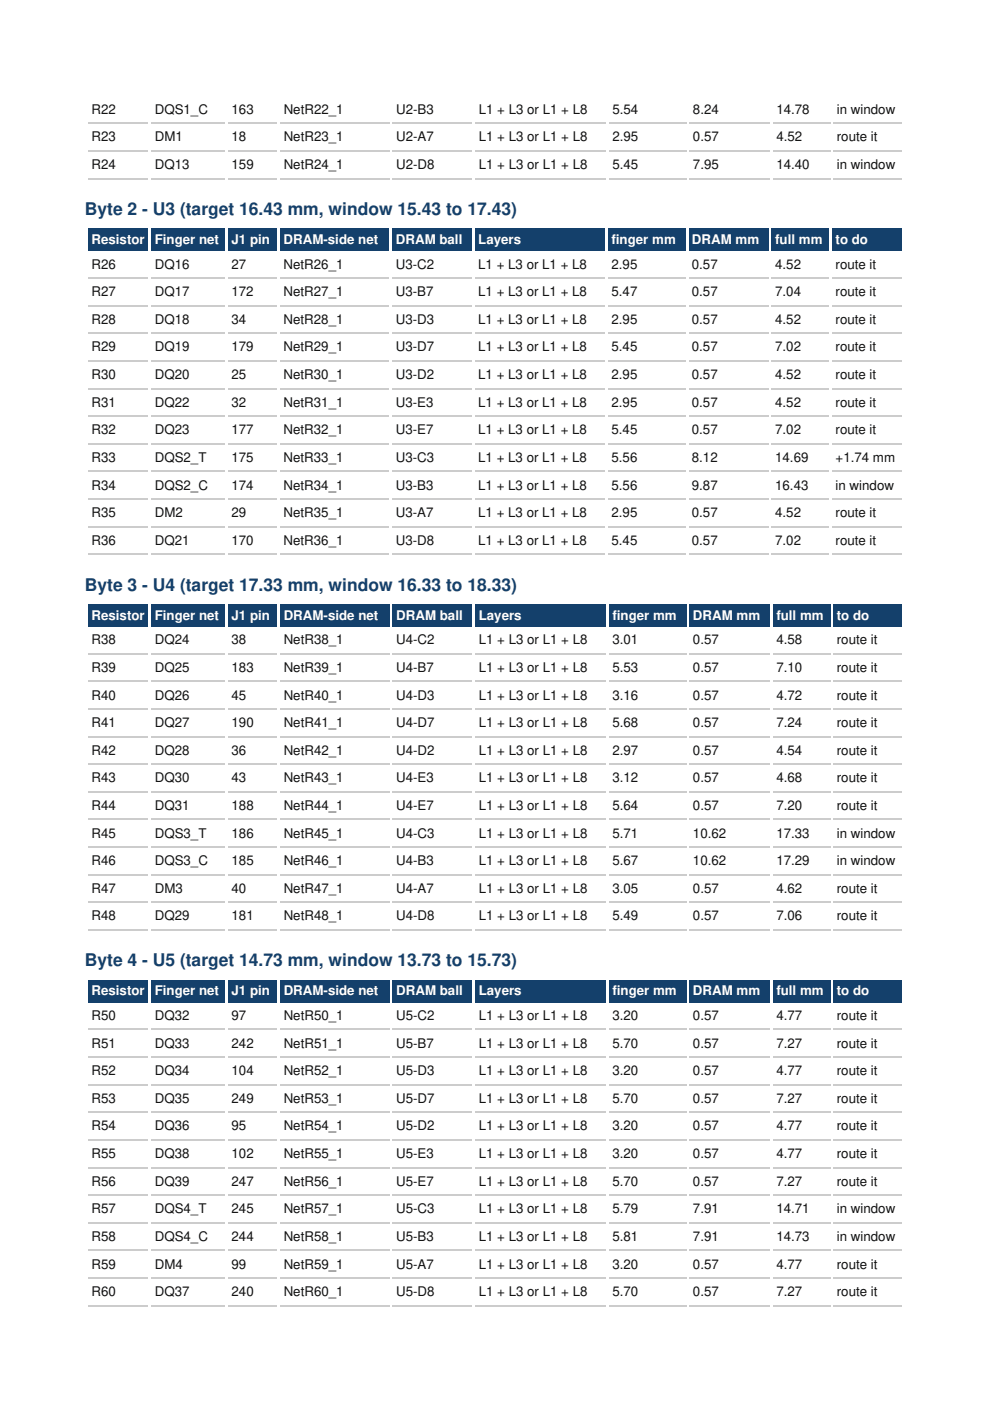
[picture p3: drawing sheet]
<svg xmlns="http://www.w3.org/2000/svg" width="210mm" height="297mm" viewBox="0 0 210 297" stroke-linecap="round" stroke-linejoin="round" font-family="sans-serif">
<defs><g id="words">
<g font-size="3.7" fill="#14406b">
<text x="18" y="45.6">Byte 2 - U3 (target 16.43 mm, window 15.43 to 17.43)</text>
<text x="18" y="125.3">Byte 3 - U4 (target 17.33 mm, window 16.33 to 18.33)</text>
<text x="18" y="204.9">Byte 4 - U5 (target 14.73 mm, window 13.73 to 15.73)</text>
</g>
<g font-size="2.8" fill="#111">
<text x="19.4" y="24.1">R22</text>
<text x="19.4" y="30">R23</text>
<text x="32.8" y="24.1">DQS1_C</text>
<text x="32.8" y="30">DM1</text>
<text x="49.1" y="24.1">163</text>
<text x="49.1" y="30">18</text>
<text x="60.2" y="24.1">NetR22_1</text>
<text x="60.2" y="30">NetR23_1</text>
<text x="84" y="24.1">U2-B3</text>
<text x="84" y="30">U2-A7</text>
<text x="101.5" y="24.1">L1 + L3 or L1 + L8</text>
<text x="101.5" y="30">L1 + L3 or L1 + L8</text>
<text x="129.8" y="24.1">5.54</text>
<text x="129.8" y="30">2.95</text>
<text x="146.9" y="24.1">8.24</text>
<text x="146.9" y="30">0.57</text>
<text x="164.6" y="24.1">14.78</text>
<text x="164.6" y="30">4.52</text>
<text x="177.4" y="24.1">in window</text>
<text x="177.4" y="30">route it</text>
<text x="19.4" y="35.8">R24</text>
<text x="32.8" y="35.8">DQ13</text>
<text x="49.1" y="35.8">159</text>
<text x="60.2" y="35.8">NetR24_1</text>
<text x="84" y="35.8">U2-D8</text>
<text x="101.5" y="35.8">L1 + L3 or L1 + L8</text>
<text x="129.8" y="35.8">5.45</text>
<text x="146.9" y="35.8">7.95</text>
<text x="164.6" y="35.8">14.40</text>
<text x="177.4" y="35.8">in window</text>
<text x="19.4" y="56.9">R26</text>
<text x="32.8" y="56.9">DQ16</text>
<text x="49.1" y="56.9">27</text>
<text x="60.1" y="56.9">NetR26_1</text>
<text x="83.9" y="56.9">U3-C2</text>
<text x="101.4" y="56.9">L1 + L3 or L1 + L8</text>
<text x="129.7" y="56.9">2.95</text>
<text x="146.7" y="56.9">0.57</text>
<text x="164.4" y="56.9">4.52</text>
<text x="177.2" y="56.9">route it</text>
<text x="19.4" y="62.8">R27</text>
<text x="32.8" y="62.8">DQ17</text>
<text x="49.1" y="62.8">172</text>
<text x="60.1" y="62.8">NetR27_1</text>
<text x="83.9" y="62.8">U3-B7</text>
<text x="101.4" y="62.8">L1 + L3 or L1 + L8</text>
<text x="129.7" y="62.8">5.47</text>
<text x="146.7" y="62.8">0.57</text>
<text x="164.4" y="62.8">7.04</text>
<text x="177.2" y="62.8">route it</text>
<text x="19.4" y="68.7">R28</text>
<text x="32.8" y="68.7">DQ18</text>
<text x="49.1" y="68.7">34</text>
<text x="60.1" y="68.7">NetR28_1</text>
<text x="83.9" y="68.7">U3-D3</text>
<text x="101.4" y="68.7">L1 + L3 or L1 + L8</text>
<text x="129.7" y="68.7">2.95</text>
<text x="146.7" y="68.7">0.57</text>
<text x="164.4" y="68.7">4.52</text>
<text x="177.2" y="68.7">route it</text>
<text x="19.4" y="74.5">R29</text>
<text x="32.8" y="74.5">DQ19</text>
<text x="49.1" y="74.5">179</text>
<text x="60.1" y="74.5">NetR29_1</text>
<text x="83.9" y="74.5">U3-D7</text>
<text x="101.4" y="74.5">L1 + L3 or L1 + L8</text>
<text x="129.7" y="74.5">5.45</text>
<text x="146.7" y="74.5">0.57</text>
<text x="164.4" y="74.5">7.02</text>
<text x="177.2" y="74.5">route it</text>
<text x="19.4" y="80.4">R30</text>
<text x="32.8" y="80.4">DQ20</text>
<text x="49.1" y="80.4">25</text>
<text x="60.1" y="80.4">NetR30_1</text>
<text x="83.9" y="80.4">U3-D2</text>
<text x="101.4" y="80.4">L1 + L3 or L1 + L8</text>
<text x="129.7" y="80.4">2.95</text>
<text x="146.7" y="80.4">0.57</text>
<text x="164.4" y="80.4">4.52</text>
<text x="177.2" y="80.4">route it</text>
<text x="19.4" y="86.2">R31</text>
<text x="32.8" y="86.2">DQ22</text>
<text x="49.1" y="86.2">32</text>
<text x="60.1" y="86.2">NetR31_1</text>
<text x="83.9" y="86.2">U3-E3</text>
<text x="101.4" y="86.2">L1 + L3 or L1 + L8</text>
<text x="129.7" y="86.2">2.95</text>
<text x="146.7" y="86.2">0.57</text>
<text x="164.4" y="86.2">4.52</text>
<text x="177.2" y="86.2">route it</text>
<text x="19.4" y="92.1">R32</text>
<text x="32.8" y="92.1">DQ23</text>
<text x="49.1" y="92.1">177</text>
<text x="60.1" y="92.1">NetR32_1</text>
<text x="83.9" y="92.1">U3-E7</text>
<text x="101.4" y="92.1">L1 + L3 or L1 + L8</text>
<text x="129.7" y="92.1">5.45</text>
<text x="146.7" y="92.1">0.57</text>
<text x="164.4" y="92.1">7.02</text>
<text x="177.2" y="92.1">route it</text>
<text x="19.4" y="97.9">R33</text>
<text x="32.8" y="97.9">DQS2_T</text>
<text x="49.1" y="97.9">175</text>
<text x="60.1" y="97.9">NetR33_1</text>
<text x="83.9" y="97.9">U3-C3</text>
<text x="101.4" y="97.9">L1 + L3 or L1 + L8</text>
<text x="129.7" y="97.9">5.56</text>
<text x="146.7" y="97.9">8.12</text>
<text x="164.4" y="97.9">14.69</text>
<text x="177.2" y="97.9">+1.74 mm</text>
<text x="19.4" y="103.8">R34</text>
<text x="32.8" y="103.8">DQS2_C</text>
<text x="49.1" y="103.8">174</text>
<text x="60.1" y="103.8">NetR34_1</text>
<text x="83.9" y="103.8">U3-B3</text>
<text x="101.4" y="103.8">L1 + L3 or L1 + L8</text>
<text x="129.7" y="103.8">5.56</text>
<text x="146.7" y="103.8">9.87</text>
<text x="164.4" y="103.8">16.43</text>
<text x="177.2" y="103.8">in window</text>
<text x="19.4" y="109.6">R35</text>
<text x="32.8" y="109.6">DM2</text>
<text x="49.1" y="109.6">29</text>
<text x="60.1" y="109.6">NetR35_1</text>
<text x="83.9" y="109.6">U3-A7</text>
<text x="101.4" y="109.6">L1 + L3 or L1 + L8</text>
<text x="129.7" y="109.6">2.95</text>
<text x="146.7" y="109.6">0.57</text>
<text x="164.4" y="109.6">4.52</text>
<text x="177.2" y="109.6">route it</text>
<text x="19.4" y="115.5">R36</text>
<text x="32.8" y="115.5">DQ21</text>
<text x="49.1" y="115.5">170</text>
<text x="60.1" y="115.5">NetR36_1</text>
<text x="83.9" y="115.5">U3-D8</text>
<text x="101.4" y="115.5">L1 + L3 or L1 + L8</text>
<text x="129.7" y="115.5">5.45</text>
<text x="146.7" y="115.5">0.57</text>
<text x="164.4" y="115.5">7.02</text>
<text x="177.2" y="115.5">route it</text>
<text x="19.4" y="136.6">R38</text>
<text x="32.8" y="136.6">DQ24</text>
<text x="49.1" y="136.6">38</text>
<text x="60.2" y="136.6">NetR38_1</text>
<text x="84" y="136.6">U4-C2</text>
<text x="101.5" y="136.6">L1 + L3 or L1 + L8</text>
<text x="129.8" y="136.6">3.01</text>
<text x="146.9" y="136.6">0.57</text>
<text x="164.6" y="136.6">4.58</text>
<text x="177.4" y="136.6">route it</text>
<text x="19.4" y="142.5">R39</text>
<text x="32.8" y="142.5">DQ25</text>
<text x="49.1" y="142.5">183</text>
<text x="60.2" y="142.5">NetR39_1</text>
<text x="84" y="142.5">U4-B7</text>
<text x="101.5" y="142.5">L1 + L3 or L1 + L8</text>
<text x="129.8" y="142.5">5.53</text>
<text x="146.9" y="142.5">0.57</text>
<text x="164.6" y="142.5">7.10</text>
<text x="177.4" y="142.5">route it</text>
<text x="19.4" y="148.3">R40</text>
<text x="32.8" y="148.3">DQ26</text>
<text x="49.1" y="148.3">45</text>
<text x="60.2" y="148.3">NetR40_1</text>
<text x="84" y="148.3">U4-D3</text>
<text x="101.5" y="148.3">L1 + L3 or L1 + L8</text>
<text x="129.8" y="148.3">3.16</text>
<text x="146.9" y="148.3">0.57</text>
<text x="164.6" y="148.3">4.72</text>
<text x="177.4" y="148.3">route it</text>
<text x="19.4" y="154.2">R41</text>
<text x="32.8" y="154.2">DQ27</text>
<text x="49.1" y="154.2">190</text>
<text x="60.2" y="154.2">NetR41_1</text>
<text x="84" y="154.2">U4-D7</text>
<text x="101.5" y="154.2">L1 + L3 or L1 + L8</text>
<text x="129.8" y="154.2">5.68</text>
<text x="146.9" y="154.2">0.57</text>
<text x="164.6" y="154.2">7.24</text>
<text x="177.4" y="154.2">route it</text>
<text x="19.4" y="160">R42</text>
<text x="32.8" y="160">DQ28</text>
<text x="49.1" y="160">36</text>
<text x="60.2" y="160">NetR42_1</text>
<text x="84" y="160">U4-D2</text>
<text x="101.5" y="160">L1 + L3 or L1 + L8</text>
<text x="129.8" y="160">2.97</text>
<text x="146.9" y="160">0.57</text>
<text x="164.6" y="160">4.54</text>
<text x="177.4" y="160">route it</text>
<text x="19.4" y="165.9">R43</text>
<text x="32.8" y="165.9">DQ30</text>
<text x="49.1" y="165.9">43</text>
<text x="60.2" y="165.9">NetR43_1</text>
<text x="84" y="165.9">U4-E3</text>
<text x="101.5" y="165.9">L1 + L3 or L1 + L8</text>
<text x="129.8" y="165.9">3.12</text>
<text x="146.9" y="165.9">0.57</text>
<text x="164.6" y="165.9">4.68</text>
<text x="177.4" y="165.9">route it</text>
<text x="19.4" y="171.7">R44</text>
<text x="32.8" y="171.7">DQ31</text>
<text x="49.1" y="171.7">188</text>
<text x="60.2" y="171.7">NetR44_1</text>
<text x="84" y="171.7">U4-E7</text>
<text x="101.5" y="171.7">L1 + L3 or L1 + L8</text>
<text x="129.8" y="171.7">5.64</text>
<text x="146.9" y="171.7">0.57</text>
<text x="164.6" y="171.7">7.20</text>
<text x="177.4" y="171.7">route it</text>
<text x="19.4" y="177.6">R45</text>
<text x="32.8" y="177.6">DQS3_T</text>
<text x="49.1" y="177.6">186</text>
<text x="60.2" y="177.6">NetR45_1</text>
<text x="84" y="177.6">U4-C3</text>
<text x="101.5" y="177.6">L1 + L3 or L1 + L8</text>
<text x="129.8" y="177.6">5.71</text>
<text x="146.9" y="177.6">10.62</text>
<text x="164.6" y="177.6">17.33</text>
<text x="177.4" y="177.6">in window</text>
<text x="19.4" y="183.4">R46</text>
<text x="32.8" y="183.4">DQS3_C</text>
<text x="49.1" y="183.4">185</text>
<text x="60.2" y="183.4">NetR46_1</text>
<text x="84" y="183.4">U4-B3</text>
<text x="101.5" y="183.4">L1 + L3 or L1 + L8</text>
<text x="129.8" y="183.4">5.67</text>
<text x="146.9" y="183.4">10.62</text>
<text x="164.6" y="183.4">17.29</text>
<text x="177.4" y="183.4">in window</text>
<text x="19.4" y="189.3">R47</text>
<text x="32.8" y="189.3">DM3</text>
<text x="49.1" y="189.3">40</text>
<text x="60.2" y="189.3">NetR47_1</text>
<text x="84" y="189.3">U4-A7</text>
<text x="101.5" y="189.3">L1 + L3 or L1 + L8</text>
<text x="129.8" y="189.3">3.05</text>
<text x="146.9" y="189.3">0.57</text>
<text x="164.6" y="189.3">4.62</text>
<text x="177.4" y="189.3">route it</text>
<text x="19.4" y="195.2">R48</text>
<text x="32.8" y="195.2">DQ29</text>
<text x="49.1" y="195.2">181</text>
<text x="60.2" y="195.2">NetR48_1</text>
<text x="84" y="195.2">U4-D8</text>
<text x="101.5" y="195.2">L1 + L3 or L1 + L8</text>
<text x="129.8" y="195.2">5.49</text>
<text x="146.9" y="195.2">0.57</text>
<text x="164.6" y="195.2">7.06</text>
<text x="177.4" y="195.2">route it</text>
<text x="19.4" y="216.3">R50</text>
<text x="32.8" y="216.3">DQ32</text>
<text x="49.1" y="216.3">97</text>
<text x="60.2" y="216.3">NetR50_1</text>
<text x="84" y="216.3">U5-C2</text>
<text x="101.5" y="216.3">L1 + L3 or L1 + L8</text>
<text x="129.8" y="216.3">3.20</text>
<text x="146.9" y="216.3">0.57</text>
<text x="164.6" y="216.3">4.77</text>
<text x="177.4" y="216.3">route it</text>
<text x="19.4" y="222.1">R51</text>
<text x="19.4" y="228">R52</text>
<text x="32.8" y="222.1">DQ33</text>
<text x="32.8" y="228">DQ34</text>
<text x="49.1" y="222.1">242</text>
<text x="49.1" y="228">104</text>
<text x="60.2" y="222.1">NetR51_1</text>
<text x="60.2" y="228">NetR52_1</text>
<text x="84" y="222.1">U5-B7</text>
<text x="84" y="228">U5-D3</text>
<text x="101.5" y="222.1">L1 + L3 or L1 + L8</text>
<text x="101.5" y="228">L1 + L3 or L1 + L8</text>
<text x="129.8" y="222.1">5.70</text>
<text x="129.8" y="228">3.20</text>
<text x="146.9" y="222.1">0.57</text>
<text x="146.9" y="228">0.57</text>
<text x="164.6" y="222.1">7.27</text>
<text x="164.6" y="228">4.77</text>
<text x="177.4" y="222.1">route it</text>
<text x="177.4" y="228">route it</text>
<text x="19.4" y="233.8">R53</text>
<text x="32.8" y="233.8">DQ35</text>
<text x="49.1" y="233.8">249</text>
<text x="60.2" y="233.8">NetR53_1</text>
<text x="84" y="233.8">U5-D7</text>
<text x="101.5" y="233.8">L1 + L3 or L1 + L8</text>
<text x="129.8" y="233.8">5.70</text>
<text x="146.9" y="233.8">0.57</text>
<text x="164.6" y="233.8">7.27</text>
<text x="177.4" y="233.8">route it</text>
<text x="19.4" y="239.7">R54</text>
<text x="32.8" y="239.7">DQ36</text>
<text x="49.1" y="239.7">95</text>
<text x="60.2" y="239.7">NetR54_1</text>
<text x="84" y="239.7">U5-D2</text>
<text x="101.5" y="239.7">L1 + L3 or L1 + L8</text>
<text x="129.8" y="239.7">3.20</text>
<text x="146.9" y="239.7">0.57</text>
<text x="164.6" y="239.7">4.77</text>
<text x="177.4" y="239.7">route it</text>
<text x="19.4" y="245.5">R55</text>
<text x="32.8" y="245.5">DQ38</text>
<text x="49.1" y="245.5">102</text>
<text x="60.2" y="245.5">NetR55_1</text>
<text x="84" y="245.5">U5-E3</text>
<text x="101.5" y="245.5">L1 + L3 or L1 + L8</text>
<text x="129.8" y="245.5">3.20</text>
<text x="146.9" y="245.5">0.57</text>
<text x="164.6" y="245.5">4.77</text>
<text x="177.4" y="245.5">route it</text>
<text x="19.4" y="251.4">R56</text>
<text x="32.8" y="251.4">DQ39</text>
<text x="49.1" y="251.4">247</text>
<text x="60.2" y="251.4">NetR56_1</text>
<text x="84" y="251.4">U5-E7</text>
<text x="101.5" y="251.4">L1 + L3 or L1 + L8</text>
<text x="129.8" y="251.4">5.70</text>
<text x="146.9" y="251.4">0.57</text>
<text x="164.6" y="251.4">7.27</text>
<text x="177.4" y="251.4">route it</text>
<text x="19.4" y="257.2">R57</text>
<text x="32.8" y="257.2">DQS4_T</text>
<text x="49.1" y="257.2">245</text>
<text x="60.2" y="257.2">NetR57_1</text>
<text x="84" y="257.2">U5-C3</text>
<text x="101.5" y="257.2">L1 + L3 or L1 + L8</text>
<text x="129.8" y="257.2">5.79</text>
<text x="146.9" y="257.2">7.91</text>
<text x="164.6" y="257.2">14.71</text>
<text x="177.4" y="257.2">in window</text>
<text x="19.4" y="263.1">R58</text>
<text x="32.8" y="263.1">DQS4_C</text>
<text x="49.1" y="263.1">244</text>
<text x="60.2" y="263.1">NetR58_1</text>
<text x="84" y="263.1">U5-B3</text>
<text x="101.5" y="263.1">L1 + L3 or L1 + L8</text>
<text x="129.8" y="263.1">5.81</text>
<text x="146.9" y="263.1">7.91</text>
<text x="164.6" y="263.1">14.73</text>
<text x="177.4" y="263.1">in window</text>
<text x="19.4" y="269">R59</text>
<text x="32.8" y="269">DM4</text>
<text x="49.1" y="269">99</text>
<text x="60.2" y="269">NetR59_1</text>
<text x="84" y="269">U5-A7</text>
<text x="101.5" y="269">L1 + L3 or L1 + L8</text>
<text x="129.8" y="269">3.20</text>
<text x="146.9" y="269">0.57</text>
<text x="164.6" y="269">4.77</text>
<text x="177.4" y="269">route it</text>
<text x="19.4" y="274.8">R60</text>
<text x="32.8" y="274.8">DQ37</text>
<text x="49.1" y="274.8">240</text>
<text x="60.2" y="274.8">NetR60_1</text>
<text x="84" y="274.8">U5-D8</text>
<text x="101.5" y="274.8">L1 + L3 or L1 + L8</text>
<text x="129.8" y="274.8">5.70</text>
<text x="146.9" y="274.8">0.57</text>
<text x="164.6" y="274.8">7.27</text>
<text x="177.4" y="274.8">route it</text>
</g>
<g font-size="2.8" fill="#fff">
<text x="19.4" y="51.7">Resistor</text>
<text x="32.8" y="51.7">Finger net</text>
<text x="49.1" y="51.7">J1 pin</text>
<text x="60.1" y="51.7">DRAM-side net</text>
<text x="83.9" y="51.7">DRAM ball</text>
<text x="101.4" y="51.7">Layers</text>
<text x="129.7" y="51.7">f</text>
<text x="129.7" y="51.7">inger mm</text>
<text x="146.7" y="51.7">DRAM mm</text>
<text x="164.4" y="51.7">full mm</text>
<text x="177.2" y="51.7">to do</text>
<text x="19.4" y="131.4">Resistor</text>
<text x="32.8" y="131.4">Finger net</text>
<text x="49.1" y="131.4">J1 pin</text>
<text x="60.2" y="131.4">DRAM-side net</text>
<text x="84" y="131.4">DRAM ball</text>
<text x="101.5" y="131.4">Layers</text>
<text x="129.8" y="131.4">f</text>
<text x="129.8" y="131.4">inger mm</text>
<text x="146.9" y="131.4">DRAM mm</text>
<text x="164.6" y="131.4">full mm</text>
<text x="177.4" y="131.4">to do</text>
<text x="19.4" y="211">Resistor</text>
<text x="32.8" y="211">Finger net</text>
<text x="49.1" y="211">J1 pin</text>
<text x="60.2" y="211">DRAM-side net</text>
<text x="84" y="211">DRAM ball</text>
<text x="101.5" y="211">Layers</text>
<text x="129.8" y="211">f</text>
<text x="129.8" y="211">inger mm</text>
<text x="146.9" y="211">DRAM mm</text>
<text x="164.6" y="211">full mm</text>
<text x="177.4" y="211">to do</text>
</g>
</g></defs>
<g fill="none" stroke="#ccc" stroke-width=".35">
<path d="M18.7 26.1h12.7M18.7 32h12.7M18.7 37.9h12.7M32.1 26.1h15.6M32.1 32h15.6M32.1 37.9h15.6M48.4 26.1h10.3M48.4 32h10.3M48.4 37.9h10.3M59.4 26.1h23.2M59.4 32h23.2M59.4 37.9h23.2"/>
<path d="M83.3 26.1h16.8M83.3 32h16.8M83.3 37.9h16.8M100.8 26.1h27.6M100.8 32h27.6M100.8 37.9h27.6M129.1 26.1h16.4M129.1 32h16.4M129.1 37.9h16.4M146.2 26.1h17M146.2 32h17M146.2 37.9h17"/>
<path d="M163.9 26.1h12.1M163.9 32h12.1M163.9 37.9h12.1M176.7 26.1h14.5M176.7 32h14.5M176.7 37.9h14.5"/>
</g>
<g fill="#14406b">
<path d="M18.7 48.5h12.7v4.8h-12.7z"/>
<path d="M19.4 49.5h11.3v2.8h-11.3z"/>
<path d="M32.1 48.5h15.6v4.8h-15.6z"/>
<path d="M32.8 49.5h8.6v2.8h-8.6z"/>
<path d="M41.4 49.5h.8v2.8h-.8z"/>
<path d="M42.2 49.5h4.3v2.8h-4.3z"/>
<path d="M48.4 48.5h10.3v4.8h-10.3z"/>
<path d="M49.1 49.5h3.1v2.8h-3.1z"/>
<path d="M52.2 49.5h.8v2.8h-.8z"/>
<path d="M53 49.5h4.2v2.8h-4.2z"/>
<path d="M59.4 48.5h23.1v4.8h-23.1z"/>
<path d="M60.1 49.5h9.4v2.8h-9.4z"/>
<path d="M69.5 49.5h5.7v2.8h-5.7z"/>
<path d="M75.2 49.5h.8v2.8h-.8z"/>
<path d="M76 49.5h4.2v2.8h-4.2z"/>
<path d="M83.2 48.5h16.8v4.8h-16.8z"/>
<path d="M83.9 49.5h8.5v2.8h-8.5z"/>
<path d="M92.4 49.5h.8v2.8h-.8z"/>
<path d="M93.2 49.5h4.8v2.8h-4.8z"/>
<path d="M100.7 48.5h27.5v4.8h-27.5z"/>
<path d="M101.4 49.5h9.1v2.8h-9.1z"/>
<path d="M129 48.5h16.3v4.8h-16.3z"/>
<path d="M129.7 49.5h7.8v2.8h-7.8z"/>
<path d="M137.5 49.5h.8v2.8h-.8z"/>
<path d="M138.3 49.5h5v2.8h-5z"/>
<path d="M146 48.5h16.9v4.8h-16.9z"/>
<path d="M146.7 49.5h8.5v2.8h-8.5z"/>
<path d="M155.2 49.5h.7v2.8h-.7z"/>
<path d="M155.9 49.5h5.1v2.8h-5.1z"/>
<path d="M163.7 48.5h12.1v4.8h-12.1z"/>
<path d="M164.4 49.5h4.2v2.8h-4.2z"/>
<path d="M168.6 49.5h.8v2.8h-.8z"/>
<path d="M169.4 49.5h5v2.8h-5z"/>
<path d="M176.5 48.5h14.7v4.8h-14.7z"/>
<path d="M177.2 49.5h2.6v2.8h-2.6z"/>
<path d="M179.8 49.5h.8v2.8h-.8z"/>
<path d="M180.6 49.5h3.5v2.8h-3.5z"/>
</g>
<g fill="none" stroke="#ccc" stroke-width=".35">
<path d="M18.7 58.9h12.7M32.1 58.9h15.6M48.4 58.9h10.3M59.4 58.9h23.1M83.2 58.9h16.8M100.7 58.9h27.5M129 58.9h16.3M146 58.9h16.9M163.7 58.9h12.1M176.5 58.9h14.7M18.7 64.8h12.7M18.7 70.7h12.7"/>
<path d="M18.7 76.5h12.7M32.1 64.8h15.6M32.1 70.7h15.6M32.1 76.5h15.6M48.4 64.8h10.3M48.4 70.7h10.3M48.4 76.5h10.3M59.4 64.8h23.1M59.4 70.7h23.1M59.4 76.5h23.1M83.2 64.8h16.8M83.2 70.7h16.8"/>
<path d="M83.2 76.5h16.8M100.7 64.8h27.5M100.7 70.7h27.5M100.7 76.5h27.5M129 64.8h16.3M129 70.7h16.3M129 76.5h16.3M146 64.8h16.9M146 70.7h16.9M146 76.5h16.9M163.7 64.8h12.1M163.7 70.7h12.1"/>
<path d="M163.7 76.5h12.1M176.5 64.8h14.7M176.5 70.7h14.7M176.5 76.5h14.7M18.7 82.4h12.7M18.7 88.2h12.7M18.7 94.1h12.7M18.7 99.9h12.7M32.1 82.4h15.6M32.1 88.2h15.6M32.1 94.1h15.6M32.1 99.9h15.6"/>
<path d="M48.4 82.4h10.3M48.4 88.2h10.3M48.4 94.1h10.3M48.4 99.9h10.3M59.4 82.4h23.1M59.4 88.2h23.1M59.4 94.1h23.1M59.4 99.9h23.1M83.2 82.4h16.8M83.2 88.2h16.8M83.2 94.1h16.8M83.2 99.9h16.8"/>
<path d="M100.7 82.4h27.5M100.7 88.2h27.5M100.7 94.1h27.5M100.7 99.9h27.5M129 82.4h16.3M129 88.2h16.3M129 94.1h16.3M129 99.9h16.3M146 82.4h16.9M146 88.2h16.9M146 94.1h16.9M146 99.9h16.9"/>
<path d="M163.7 82.4h12.1M163.7 88.2h12.1M163.7 94.1h12.1M163.7 99.9h12.1M176.5 82.4h14.7M176.5 88.2h14.7M176.5 94.1h14.7M176.5 99.9h14.7M18.7 105.8h12.7M18.7 111.7h12.7M18.7 117.5h12.7M32.1 105.8h15.6"/>
<path d="M32.1 111.7h15.6M32.1 117.5h15.6M48.4 105.8h10.3M48.4 111.7h10.3M48.4 117.5h10.3M59.4 105.8h23.1M59.4 111.7h23.1M59.4 117.5h23.1M83.2 105.8h16.8M83.2 111.7h16.8M83.2 117.5h16.8M100.7 105.8h27.5"/>
<path d="M100.7 111.7h27.5M100.7 117.5h27.5M129 105.8h16.3M129 111.7h16.3M129 117.5h16.3M146 105.8h16.9M146 111.7h16.9M146 117.5h16.9M163.7 105.8h12.1M163.7 111.7h12.1M163.7 117.5h12.1M176.5 105.8h14.7"/>
<path d="M176.5 111.7h14.7M176.5 117.5h14.7"/>
</g>
<g fill="#14406b">
<path d="M18.7 128.1h12.7v4.8h-12.7z"/>
<path d="M19.4 129.1h11.3v2.8h-11.3z"/>
<path d="M32.1 128.1h15.6v4.8h-15.6z"/>
<path d="M32.8 129.1h8.6v2.8h-8.6z"/>
<path d="M41.4 129.1h.8v2.8h-.8z"/>
<path d="M42.2 129.1h4.3v2.8h-4.3z"/>
<path d="M48.4 128.1h10.3v4.8h-10.3z"/>
<path d="M49.1 129.1h3.1v2.8h-3.1z"/>
<path d="M52.2 129.1h.8v2.8h-.8z"/>
<path d="M53 129.1h4.3v2.8h-4.3z"/>
<path d="M59.4 128.1h23.2v4.8h-23.2z"/>
<path d="M60.2 129.1h9.4v2.8h-9.4z"/>
<path d="M69.6 129.1h5.6v2.8h-5.6z"/>
<path d="M75.2 129.1h.8v2.8h-.8z"/>
<path d="M76 129.1h4.2v2.8h-4.2z"/>
<path d="M83.3 128.1h16.8v4.8h-16.8z"/>
<path d="M84 129.1h8.5v2.8h-8.5z"/>
<path d="M92.5 129.1h.8v2.8h-.8z"/>
<path d="M93.3 129.1h4.8v2.8h-4.8z"/>
<path d="M100.8 128.1h27.6v4.8h-27.6z"/>
<path d="M101.5 129.1h9.1v2.8h-9.1z"/>
<path d="M129.1 128.1h16.4v4.8h-16.4z"/>
<path d="M129.8 129.1h7.9v2.8h-7.9z"/>
<path d="M137.7 129.1h.8v2.8h-.8z"/>
<path d="M138.5 129.1h5v2.8h-5z"/>
<path d="M146.2 128.1h17v4.8h-17z"/>
<path d="M146.9 129.1h8.5v2.8h-8.5z"/>
<path d="M155.4 129.1h.8v2.8h-.8z"/>
<path d="M156.2 129.1h5v2.8h-5z"/>
<path d="M163.9 128.1h12.1v4.8h-12.1z"/>
<path d="M164.6 129.1h4.2v2.8h-4.2z"/>
<path d="M168.8 129.1h.8v2.8h-.8z"/>
<path d="M169.6 129.1h5v2.8h-5z"/>
<path d="M176.7 128.1h14.5v4.8h-14.5z"/>
<path d="M177.4 129.1h2.7v2.8h-2.7z"/>
<path d="M180.1 129.1h.8v2.8h-.8z"/>
<path d="M180.9 129.1h3.4v2.8h-3.4z"/>
</g>
<g fill="none" stroke="#ccc" stroke-width=".35">
<path d="M18.7 138.6h12.7M32.1 138.6h15.6M48.4 138.6h10.3M59.4 138.6h23.2M83.3 138.6h16.8M100.8 138.6h27.6M129.1 138.6h16.4M146.2 138.6h17M163.9 138.6h12.1M176.7 138.6h14.5M18.7 144.5h12.7M18.7 150.3h12.7"/>
<path d="M18.7 156.2h12.7M32.1 144.5h15.6M32.1 150.3h15.6M32.1 156.2h15.6M48.4 144.5h10.3M48.4 150.3h10.3M48.4 156.2h10.3M59.4 144.5h23.2M59.4 150.3h23.2M59.4 156.2h23.2M83.3 144.5h16.8M83.3 150.3h16.8"/>
<path d="M83.3 156.2h16.8M100.8 144.5h27.6M100.8 150.3h27.6M100.8 156.2h27.6M129.1 144.5h16.4M129.1 150.3h16.4M129.1 156.2h16.4M146.2 144.5h17M146.2 150.3h17M146.2 156.2h17M163.9 144.5h12.1M163.9 150.3h12.1"/>
<path d="M163.9 156.2h12.1M176.7 144.5h14.5M176.7 150.3h14.5M176.7 156.2h14.5M18.7 162h12.7M18.7 167.9h12.7M18.7 173.7h12.7M18.7 179.6h12.7M32.1 162h15.6M32.1 167.9h15.6M32.1 173.7h15.6M32.1 179.6h15.6"/>
<path d="M48.4 162h10.3M48.4 167.9h10.3M48.4 173.7h10.3M48.4 179.6h10.3M59.4 162h23.2M59.4 167.9h23.2M59.4 173.7h23.2M59.4 179.6h23.2M83.3 162h16.8M83.3 167.9h16.8M83.3 173.7h16.8M83.3 179.6h16.8"/>
<path d="M100.8 162h27.6M100.8 167.9h27.6M100.8 173.7h27.6M100.8 179.6h27.6M129.1 162h16.4M129.1 167.9h16.4M129.1 173.7h16.4M129.1 179.6h16.4M146.2 162h17M146.2 167.9h17M146.2 173.7h17M146.2 179.6h17"/>
<path d="M163.9 162h12.1M163.9 167.9h12.1M163.9 173.7h12.1M163.9 179.6h12.1M176.7 162h14.5M176.7 167.9h14.5M176.7 173.7h14.5M176.7 179.6h14.5M18.7 185.5h12.7M18.7 191.3h12.7M18.7 197.2h12.7M32.1 185.5h15.6"/>
<path d="M32.1 191.3h15.6M32.1 197.2h15.6M48.4 185.5h10.3M48.4 191.3h10.3M48.4 197.2h10.3M59.4 185.5h23.2M59.4 191.3h23.2M59.4 197.2h23.2M83.3 185.5h16.8M83.3 191.3h16.8M83.3 197.2h16.8M100.8 185.5h27.6"/>
<path d="M100.8 191.3h27.6M100.8 197.2h27.6M129.1 185.5h16.4M129.1 191.3h16.4M129.1 197.2h16.4M146.2 185.5h17M146.2 191.3h17M146.2 197.2h17M163.9 185.5h12.1M163.9 191.3h12.1M163.9 197.2h12.1M176.7 185.5h14.5"/>
<path d="M176.7 191.3h14.5M176.7 197.2h14.5"/>
</g>
<g fill="#14406b">
<path d="M18.7 207.8h12.7v4.8h-12.7z"/>
<path d="M19.4 208.8h11.3v2.8h-11.3z"/>
<path d="M32.1 207.8h15.6v4.8h-15.6z"/>
<path d="M32.8 208.8h8.6v2.8h-8.6z"/>
<path d="M41.4 208.8h.8v2.8h-.8z"/>
<path d="M42.2 208.8h4.3v2.8h-4.3z"/>
<path d="M48.4 207.8h10.3v4.8h-10.3z"/>
<path d="M49.1 208.8h3.1v2.8h-3.1z"/>
<path d="M52.2 208.8h.8v2.8h-.8z"/>
<path d="M53 208.8h4.3v2.8h-4.3z"/>
<path d="M59.4 207.8h23.2v4.8h-23.2z"/>
<path d="M60.2 208.8h9.4v2.8h-9.4z"/>
<path d="M69.6 208.8h5.6v2.8h-5.6z"/>
<path d="M75.2 208.8h.8v2.8h-.8z"/>
<path d="M76 208.8h4.2v2.8h-4.2z"/>
<path d="M83.3 207.8h16.8v4.8h-16.8z"/>
<path d="M84 208.8h8.5v2.8h-8.5z"/>
<path d="M92.5 208.8h.8v2.8h-.8z"/>
<path d="M93.3 208.8h4.8v2.8h-4.8z"/>
<path d="M100.8 207.8h27.6v4.8h-27.6z"/>
<path d="M101.5 208.8h9.1v2.8h-9.1z"/>
<path d="M129.1 207.8h16.4v4.8h-16.4z"/>
<path d="M129.8 208.8h7.9v2.8h-7.9z"/>
<path d="M137.7 208.8h.8v2.8h-.8z"/>
<path d="M138.5 208.8h5v2.8h-5z"/>
<path d="M146.2 207.8h17v4.8h-17z"/>
<path d="M146.9 208.8h8.5v2.8h-8.5z"/>
<path d="M155.4 208.8h.8v2.8h-.8z"/>
<path d="M156.2 208.8h5v2.8h-5z"/>
<path d="M163.9 207.8h12.1v4.8h-12.1z"/>
<path d="M164.6 208.8h4.2v2.8h-4.2z"/>
<path d="M168.8 208.8h.8v2.8h-.8z"/>
<path d="M169.6 208.8h5v2.8h-5z"/>
<path d="M176.7 207.8h14.5v4.8h-14.5z"/>
<path d="M177.4 208.8h2.7v2.8h-2.7z"/>
<path d="M180.1 208.8h.8v2.8h-.8z"/>
<path d="M180.9 208.8h3.4v2.8h-3.4z"/>
</g>
<g fill="none" stroke="#ccc" stroke-width=".35">
<path d="M18.7 218.3h12.7M32.1 218.3h15.6M48.4 218.3h10.3M59.4 218.3h23.2M83.3 218.3h16.8M100.8 218.3h27.6M129.1 218.3h16.4M146.2 218.3h17M163.9 218.3h12.1M176.7 218.3h14.5M18.7 224.1h12.7M18.7 230h12.7"/>
<path d="M18.7 235.8h12.7M32.1 224.1h15.6M32.1 230h15.6M32.1 235.8h15.6M48.4 224.1h10.3M48.4 230h10.3M48.4 235.8h10.3M59.4 224.1h23.2M59.4 230h23.2M59.4 235.8h23.2M83.3 224.1h16.8M83.3 230h16.8"/>
<path d="M83.3 235.8h16.8M100.8 224.1h27.6M100.8 230h27.6M100.8 235.8h27.6M129.1 224.1h16.4M129.1 230h16.4M129.1 235.8h16.4M146.2 224.1h17M146.2 230h17M146.2 235.8h17M163.9 224.1h12.1M163.9 230h12.1"/>
<path d="M163.9 235.8h12.1M176.7 224.1h14.5M176.7 230h14.5M176.7 235.8h14.5M18.7 241.7h12.7M18.7 247.5h12.7M18.7 253.4h12.7M18.7 259.3h12.7M32.1 241.7h15.6M32.1 247.5h15.6M32.1 253.4h15.6M32.1 259.3h15.6"/>
<path d="M48.4 241.7h10.3M48.4 247.5h10.3M48.4 253.4h10.3M48.4 259.3h10.3M59.4 241.7h23.2M59.4 247.5h23.2M59.4 253.4h23.2M59.4 259.3h23.2M83.3 241.7h16.8M83.3 247.5h16.8M83.3 253.4h16.8M83.3 259.3h16.8"/>
<path d="M100.8 241.7h27.6M100.8 247.5h27.6M100.8 253.4h27.6M100.8 259.3h27.6M129.1 241.7h16.4M129.1 247.5h16.4M129.1 253.4h16.4M129.1 259.3h16.4M146.2 241.7h17M146.2 247.5h17M146.2 253.4h17M146.2 259.3h17"/>
<path d="M163.9 241.7h12.1M163.9 247.5h12.1M163.9 253.4h12.1M163.9 259.3h12.1M176.7 241.7h14.5M176.7 247.5h14.5M176.7 253.4h14.5M176.7 259.3h14.5M18.7 265.1h12.7M18.7 271h12.7M18.7 276.8h12.7M32.1 265.1h15.6"/>
<path d="M32.1 271h15.6M32.1 276.8h15.6M48.4 265.1h10.3M48.4 271h10.3M48.4 276.8h10.3M59.4 265.1h23.2M59.4 271h23.2M59.4 276.8h23.2M83.3 265.1h16.8M83.3 271h16.8M83.3 276.8h16.8M100.8 265.1h27.6"/>
<path d="M100.8 271h27.6M100.8 276.8h27.6M129.1 265.1h16.4M129.1 271h16.4M129.1 276.8h16.4M146.2 265.1h17M146.2 271h17M146.2 276.8h17M163.9 265.1h12.1M163.9 271h12.1M163.9 276.8h12.1M176.7 265.1h14.5"/>
<path d="M176.7 271h14.5M176.7 276.8h14.5"/>
</g>
<use href="#words"/>
</svg>
